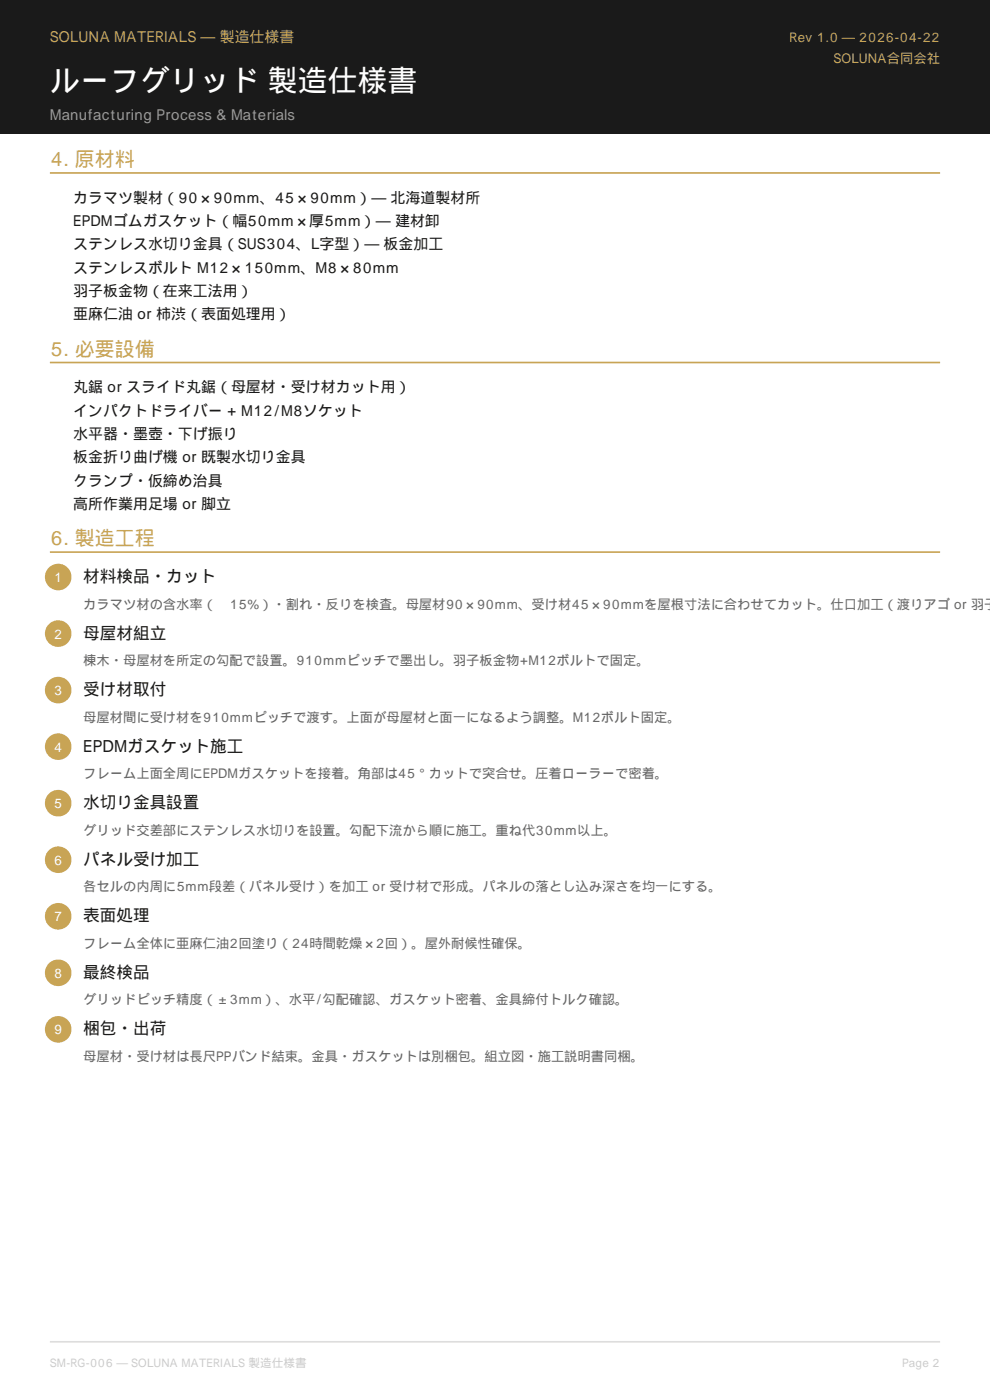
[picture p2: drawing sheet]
<svg xmlns="http://www.w3.org/2000/svg" width="210mm" height="297mm" viewBox="0 0 210 297" stroke-linecap="round" stroke-linejoin="round" font-family="sans-serif">
<defs><g id="words">
<text font-size="6.3" fill="#fff" x="10.6" y="19.4">ルーフグリッド 製造仕様書</text>
<g font-size="4.2" fill="#c8a455">
<text x="10.6" y="35.3">4. 原材料</text>
<text x="10.6" y="75.5">5. 必要設備</text>
<text x="10.6" y="115.7">6. 製造工程</text>
</g>
<g font-size="3.5" fill="#1a1a1a">
<text x="17.6" y="123.5">材料検品・カット</text>
<text x="17.6" y="135.5">母屋材組立</text>
<text x="17.6" y="147.5">受け材取付</text>
<text x="17.6" y="159.5">EPDMガスケット施工</text>
<text x="17.6" y="171.4">水切り金具設置</text>
<text x="17.6" y="183.4">パネル受け加工</text>
<text x="17.6" y="195.4">表面処理</text>
<text x="17.6" y="207.4">最終検品</text>
<text x="17.6" y="219.4">梱包・出荷</text>
</g>
<text font-size="3.2" fill="#c8a455" x="10.6" y="8.8">SOLUNA MATERIALS — 製造仕様書</text>
<text font-size="3.2" fill="#999" x="10.6" y="25.4">Manufacturing Process &amp; Materials</text>
<g font-size="3.2" fill="#1a1a1a">
<text x="15.5" y="43">カラマツ製材（90×90mm、45×90mm）— 北海道製材所</text>
<text x="15.5" y="48">EPDMゴムガスケット（幅50mm×厚5mm）— 建材卸</text>
<text x="15.5" y="52.9">ステンレス水切り金具（SUS304、L字型）— 板金加工</text>
<text x="15.5" y="57.9">ステンレスボルト M12×150mm、M8×80mm</text>
<text x="15.5" y="62.8">羽子板金物（在来工法用）</text>
<text x="15.5" y="67.7">亜麻仁油 or 柿渋（表面処理用）</text>
<text x="15.5" y="83.3">丸鋸 or スライド丸鋸（母屋材・受け材カット用）</text>
<text x="15.5" y="88.2">インパクトドライバー + M12/M8ソケット</text>
<text x="15.5" y="93.1">水平器・墨壺・下げ振り</text>
<text x="15.5" y="98.1">板金折り曲げ機 or 既製水切り金具</text>
<text x="15.5" y="103">クランプ・仮締め治具</text>
<text x="15.5" y="107.9">高所作業用足場 or 脚立</text>
</g>
<g font-size="2.8" fill="#c8a455">
<text x="167.5" y="8.8">Rev 1.0 — 2026-04-22</text>
<text x="176.8" y="13.4">SOLUNA合同会社</text>
</g>
<g font-size="2.8" fill="#666">
<text x="17.6" y="129.1">カラマツ材の含水率（≤15%）・割れ・反りを検査。母屋材90×90mm、受け材45×90mmを屋根寸法に合わせてカット。仕口加工（渡りアゴ or 羽子</text>
<text x="17.6" y="141.1">棟木・母屋材を所定の勾配で設置。910mmピッチで墨出し。羽子板金物+M12ボルトで固定。</text>
<text x="17.6" y="153.1">母屋材間に受け材を910mmピッチで渡す。上面が母屋材と面一になるよう調整。M12ボルト固定。</text>
<text x="17.6" y="165.1">フレーム上面全周にEPDMガスケットを接着。角部は45°カットで突合せ。圧着ローラーで密着。</text>
<text x="17.6" y="177.1">グリッド交差部にステンレス水切りを設置。勾配下流から順に施工。重ね代30mm以上。</text>
<text x="17.6" y="189.1">各セルの内周に5mm段差（パネル受け）を加工 or 受け材で形成。パネルの落とし込み深さを均一にする。</text>
<text x="17.6" y="201.1">フレーム全体に亜麻仁油2回塗り（24時間乾燥×2回）。屋外耐候性確保。</text>
<text x="17.6" y="213.1">グリッドピッチ精度（±3mm）、水平/勾配確認、ガスケット密着、金具締付トルク確認。</text>
<text x="17.6" y="225.1">母屋材・受け材は長尺PPバンド結束。金具・ガスケットは別梱包。組立図・施工説明書同梱。</text>
</g>
<g font-size="2.5" fill="#ccc">
<text x="10.6" y="289.9">SM-RG-006 — SOLUNA MATERIALS 製造仕様書</text>
<text x="191.4" y="289.9">Page 2</text>
</g>
</g></defs>
<path d="M0 0h210v28.2h-210z" fill-rule="evenodd" fill="#1a1a1a"/>
<path d="M10.6 284.7h188.8" fill="none" stroke="#ddd" stroke-width=".35"/>
<path d="M10.6 36.7h188.8M10.6 76.9h188.8M10.6 117.1h188.8" fill="none" stroke="#c8a455" stroke-width=".35"/>
<g fill="#c8a455">
<circle cx="12.3" cy="122.4" r="2.82"/>
<circle cx="12.3" cy="134.4" r="2.82"/>
<circle cx="12.3" cy="146.4" r="2.82"/>
<circle cx="12.3" cy="158.4" r="2.82"/>
<circle cx="12.3" cy="170.4" r="2.82"/>
<circle cx="12.3" cy="182.4" r="2.82"/>
<circle cx="12.3" cy="194.4" r="2.82"/>
<circle cx="12.3" cy="206.4" r="2.82"/>
<circle cx="12.3" cy="218.4" r="2.82"/>
</g>
<use href="#words"/>
</svg>
